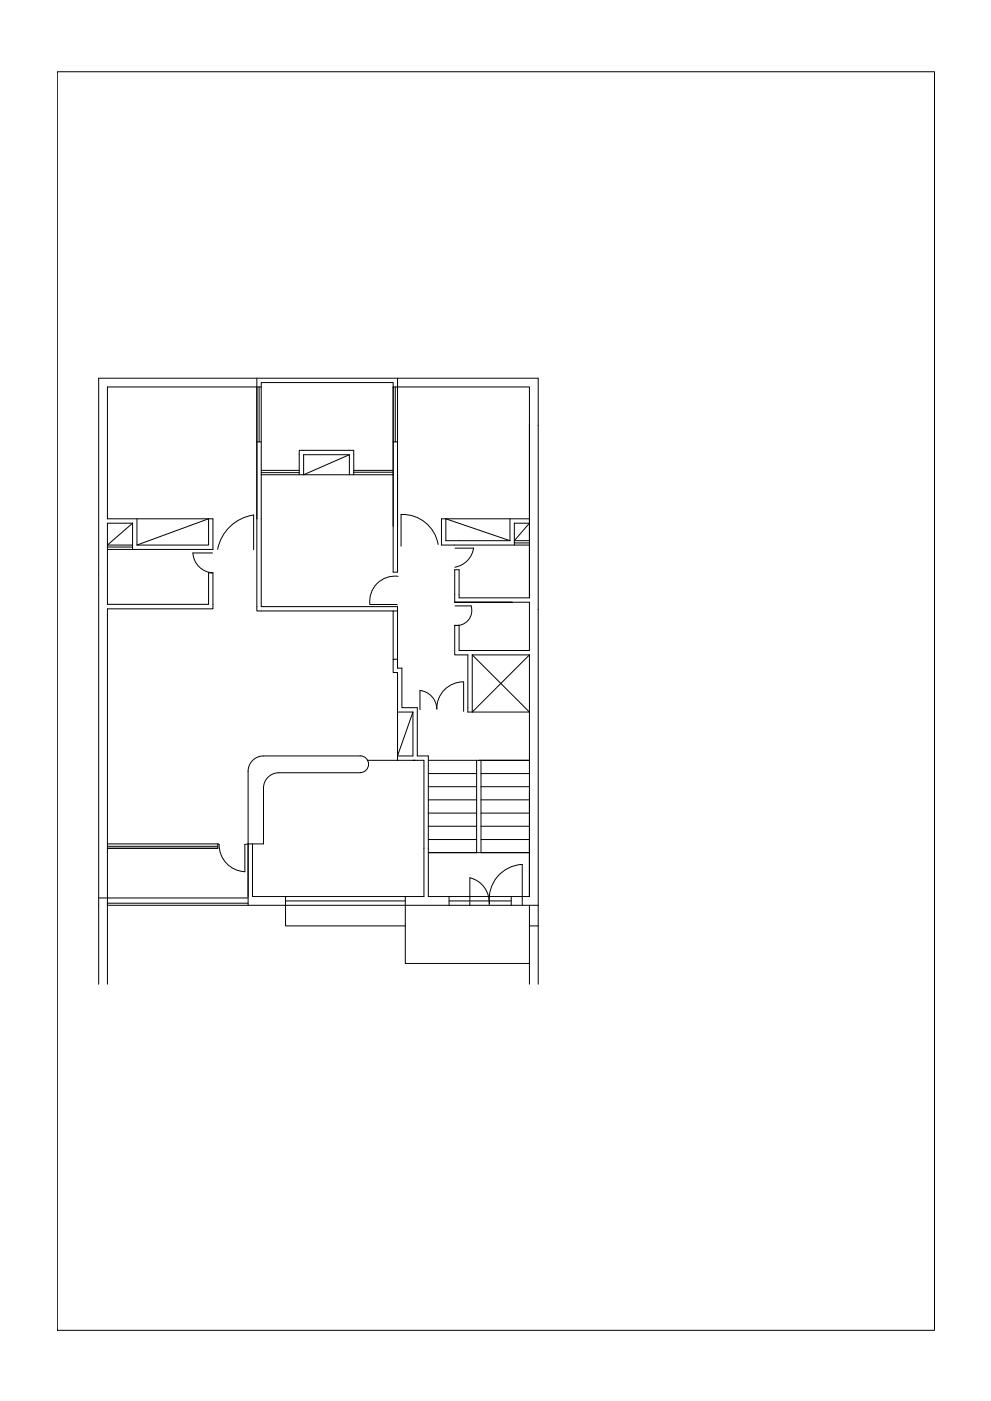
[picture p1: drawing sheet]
<svg xmlns="http://www.w3.org/2000/svg" width="297mm" height="420mm" viewBox="0 0 297 420" stroke-linecap="round" stroke-linejoin="round" font-family="sans-serif">
<!-- layer: 0 -->
<g fill="none" stroke="#000" stroke-width=".3">
<path d="M17.2 21.5h262.9v377.5h-262.9zM77 113.4v69.8h40.8M77.7 116v16.5M78.3 116v-1.3h39.5v1.3M117.8 116h40.9v39.6M117.8 116v26.4h-39.5M117.8 116v55.6h1.4v-29.2M118.5 116v16.5M119.2 113.4h-89.6v181.8M77 132.5h1.3M91 136.4h13.7l-13.7 6zM104.7 136.4v6"/>
<path d="M117.8 132.5h1.4M158.7 127.1v52.2M39.7 156.9h-7.5v24.3h30.3v-9.4h1.3M39.7 156.9l-7.5 6.6h7.5M39.7 156.9v7.9M41 155.6v7.9M78.3 141.1h11.4M78.3 141.7h11.4M89.7 142.4v-7.3h16.3v7.3M105.9 141.6h11.9M106 141.1h11.8M119.2 157.9v-44.5h42.1v181.8"/>
<path d="M133.6 155.6h-1.3v7.9h26.4v15.8M133.6 155.6h25.1v6.6h-4.5l4.5-5.3h-4.5v6.6M133.6 155.6v6.6h19.3M133.6 155.6l19.3 6.6M152.9 155.6v6.6M32.2 164.8h31.6v-9.2h-31.6v-39.6h46.1v65.9h40.9v1.3h-1.4M32.3 164.1h7.4M41 163.5l21.5-7.9v7.9zM63.7 165.8h-5.9a6.3 6.3 0 0 0 6 6M63.8 171.8v10.8h-31.6v112.6M65.2 164.8a12.8 12.8 0 0 1 10.8-10.3v10.4M119.3 172.8a7.6 7.6 0 0 0-8.4 8.5h8.2"/>
<path d="M131.3 163.3a10.8 10.8 0 0 0-11.1-9v9.5M136.4 164.4h5.6M141.9 164.4a6.8 6.8 0 0 1-5.6 5.7M154.2 162.8h4.5M158.7 179.3h-21.1v-8.4h-1.3v9.7M117.8 183.2v14.5M119.2 183.2v14.5M136.3 187.6v8.8h3.9v17.1h18.5l-17.2-17.1M136.4 181.7h4.9M141.2 181.7a4.5 4.5 0 0 1-4.9 5.8M141.5 196.4v17.1l17.2-17.1M141.5 196.4h17.2"/>
<path d="M153.5 180.6h-17.2h22.4v14.5h-21.1v-7.5h-1.3M158.7 196.4v72.5M119.2 213.5v14.5M123.8 213.5h-4.6v-11.8h-1.4v-4h1.4v2.7h1.3v11.8h4.6v14.5h3.3v42.2h30.3M123.8 213.5v13.2h-4.6zM138.9 204.5a8 8 0 0 0-8 8.1 5.7 5.7 0 0 0-5-5.5v5.7M139 204.5v8.8M83.6 231.7a4.6 4.6 0 0 0-4.6 4.6v16.8l-5.6 .2v8.2a8.1 8.1 0 0 1-7.7-8.3M83.6 231.7h24.4M108 231.7a2.5 2.5 0 0 0 2.5-2.5 2.5 2.5 0 0 0-2.5-2.5h-29a4.6 4.6 0 0 0-4.6 4.6v40.2M110.2 228h16.9v40.9h-51.4v-15.8M128.4 228h30.3h-15.2"/>
<path d="M128.4 239.9h14.5M128.4 235.9h14.5M128.4 232h14.5M142.9 228v27.7h-14.5h30.3v13.2M144.2 228v27.7h14.5v-3.9h-14.5M144.2 239.9h14.5M144.2 235.9h14.5M144.2 232h14.5M158.7 237.3v31.6M32.2 253.1h33.1M32.2 253.8h33.1M65.3 253.1v1.3h-33.1h33.1"/>
<path d="M65.3 253.1l.4 .2M128.4 251.8h14.5M128.4 247.8h14.5M128.4 243.9h14.5M144.2 247.8h14.5M144.2 243.9h14.5M156.5 259.2a10.4 10.4 0 0 0-9.8 11.8M156.5 259.2v12.3M29.6 269.3h44.8M74.4 270.9h-42.2v.6h129.1M85.6 268.9v8.8h35.9M85.6 270.2h35.9"/>
<path d="M121.5 268.9v20h37.2M134.6 270.2h18.6M134.6 268.9v2.6M140.8 263.3v8.2M140.8 263.2a7.6 7.6 0 0 1 5.8 8.1M153.2 268.9v2.6M158.7 271.5v23.7M158.7 277.7h2.6"/>
</g>
</svg>
